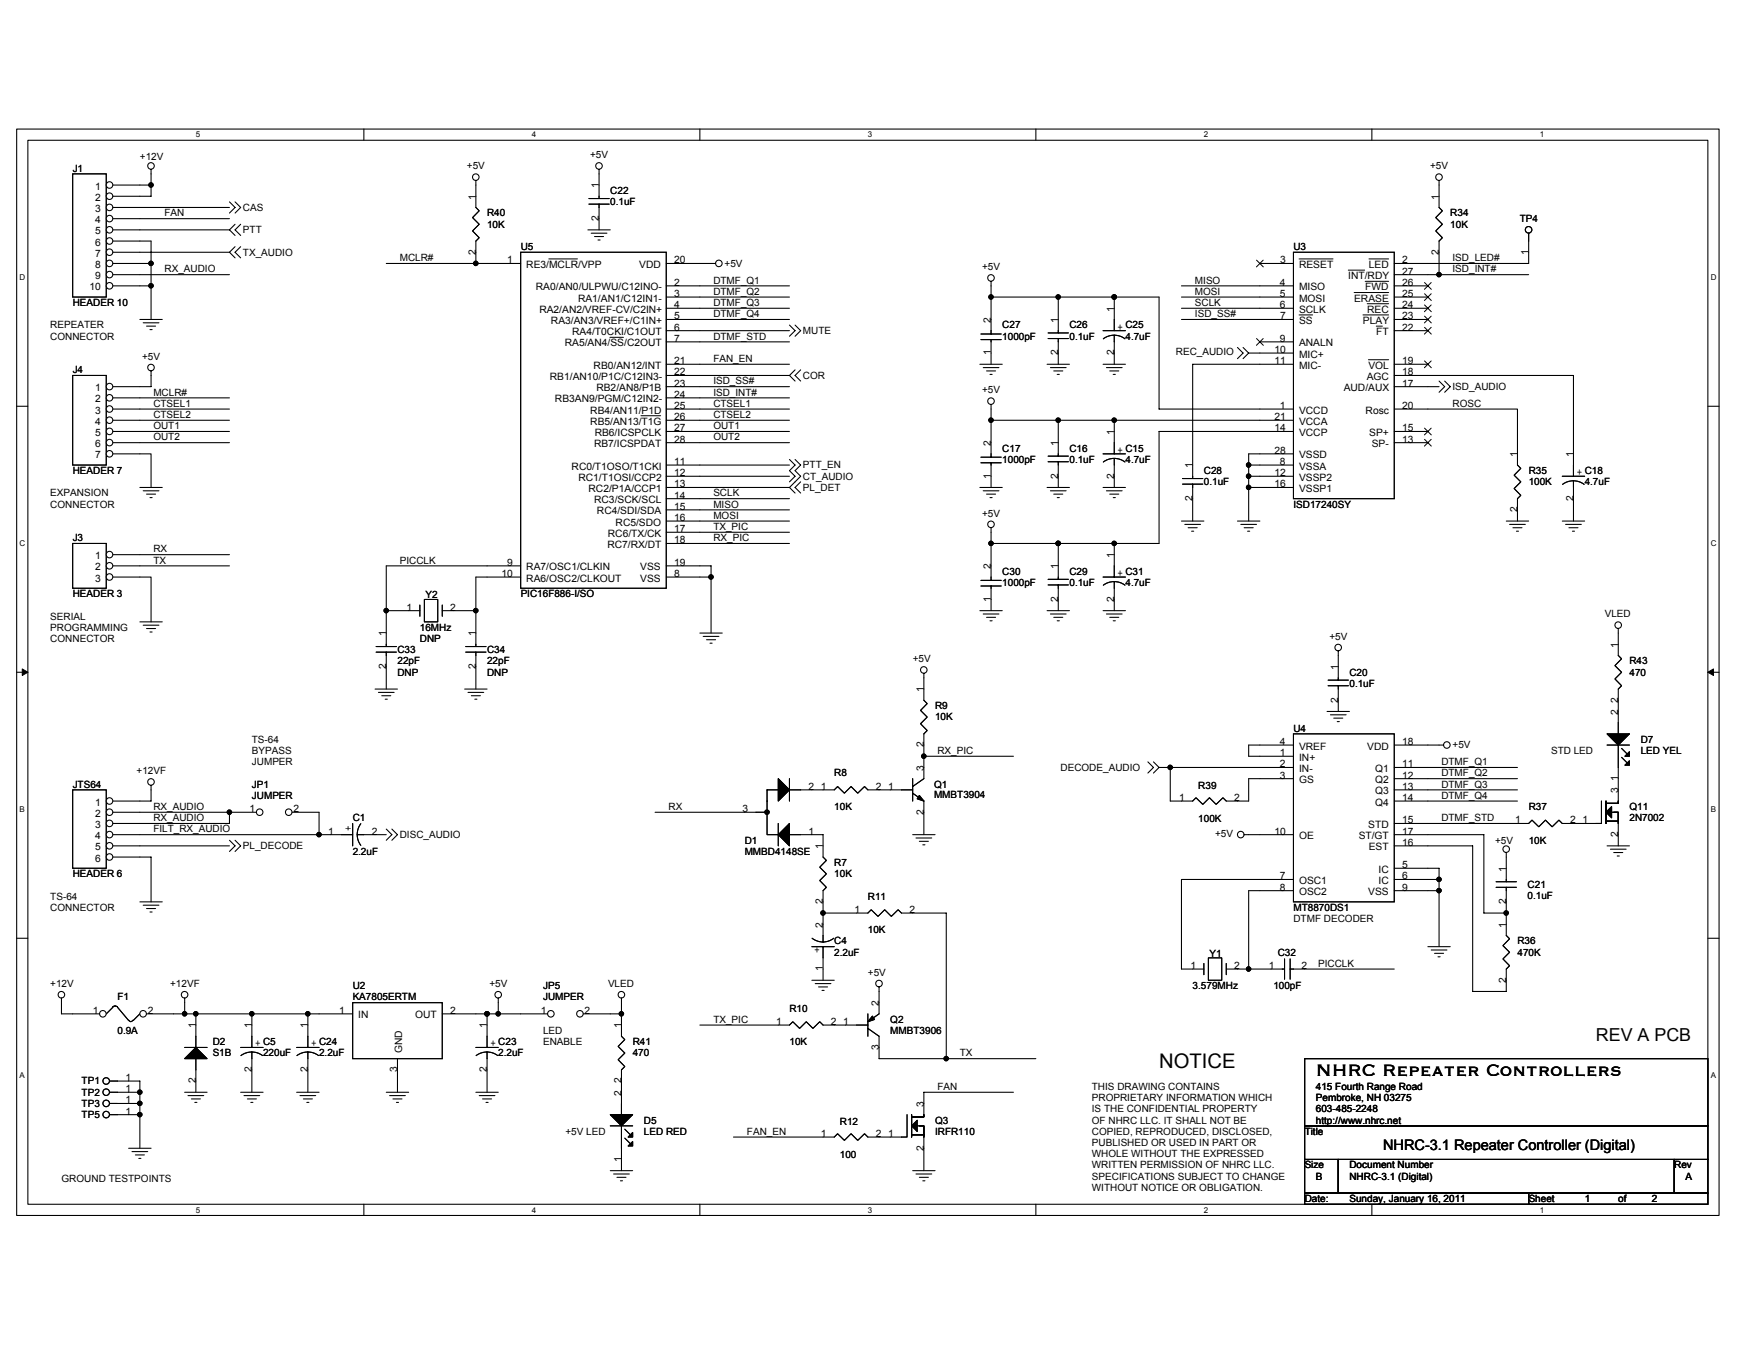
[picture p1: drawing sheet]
<svg xmlns="http://www.w3.org/2000/svg" width="279mm" height="216mm" viewBox="0 0 279 216" stroke-linecap="round" stroke-linejoin="round" font-family="sans-serif">
<defs><g id="words">
<text font-size="3.4" x="208.9" y="170.8">NHRC Repeater Controllers</text>
<text font-size="3.2" x="184" y="169.5">NOTICE</text>
<text font-size="2.8" x="253.3" y="165.3">REV A PCB</text>
<text font-size="2.3" x="219.6" y="182.6">NHRC-3.1 Repeater Controller (Digital)</text>
<g font-size="1.6">
<text x="11.5" y="27.2">J1</text>
<text x="22.2" y="25.5">+12V</text>
<text x="74.1" y="26.9">+5V</text>
<text x="93.7" y="25.1">+5V</text>
<text x="95.1" y="29.9" transform="rotate(-90 95.1 29.9)">1</text>
<text x="227" y="26.9">+5V</text>
<text x="15.1" y="30.1">1</text>
<text x="15.1" y="31.9">2</text>
<text x="15.1" y="33.7">3</text>
<text x="15.1" y="35.4">4</text>
<text x="26.1" y="34.4">FAN</text>
<text x="38.6" y="33.5">CAS</text>
<text x="75.5" y="31.7" transform="rotate(-90 75.5 31.7)">1</text>
<text x="77.3" y="34.4">R40</text>
<text x="95.1" y="35.1" transform="rotate(-90 95.1 35.1)">2</text>
<text x="96.9" y="30.8">C22</text>
<text x="96.9" y="32.6">0.1uF</text>
<text x="228.4" y="31.7" transform="rotate(-90 228.4 31.7)">1</text>
<text x="230.2" y="34.4">R34</text>
<text x="241.3" y="35.2">TP4</text>
<text x="15.1" y="37.2">5</text>
<text x="15.1" y="39">6</text>
<text x="15.1" y="40.8">7</text>
<text x="38.6" y="40.6">TX_AUDIO</text>
<text x="38.6" y="37">PTT</text>
<text x="63.5" y="41.5">MCLR#</text>
<text x="75.5" y="40.4" transform="rotate(-90 75.5 40.4)">2</text>
<text x="77.3" y="36.1">10K</text>
<text x="80.5" y="41.8">1</text>
<text x="82.7" y="39.7">U5</text>
<text x="107" y="41.8">20</text>
<text x="203.2" y="41.8">3</text>
<text x="205.3" y="39.7">U3</text>
<text x="222.6" y="41.8">2</text>
<text x="228.4" y="40.4" transform="rotate(-90 228.4 40.4)">2</text>
<text x="230.2" y="36.1">10K</text>
<text x="230.6" y="41.5">ISD_LED#</text>
<text x="242.7" y="40.4" transform="rotate(-90 242.7 40.4)">1</text>
<text x="14.2" y="46.1">10</text>
<text x="15.1" y="42.5">8</text>
<text x="15.1" y="44.3">9</text>
<text x="26.1" y="43.2">RX_AUDIO</text>
<text x="83.5" y="42.5">RE3/MCLR/VPP</text>
<text x="85.1" y="46.1">RA0/AN0/ULPWU/C12INO-</text>
<text x="91.8" y="47.9">RA1/AN1/C12IN1-</text>
<text x="101.5" y="42.5">VDD</text>
<text x="107" y="47.1">3</text>
<text x="107" y="45.4">2</text>
<text x="113.2" y="45">DTMF_Q1</text>
<text x="113.2" y="46.8">DTMF_Q2</text>
<text x="115" y="42.4">+5V</text>
<text x="155.9" y="42.9">+5V</text>
<text x="189.7" y="45">MISO</text>
<text x="189.7" y="46.8">MOSI</text>
<text x="203.2" y="45.4">4</text>
<text x="203.2" y="47.1">5</text>
<text x="206.2" y="42.5">RESET</text>
<text x="206.2" y="46.1">MISO</text>
<text x="206.2" y="47.9">MOSI</text>
<text x="214" y="44.3">INT/RDY</text>
<text x="215" y="47.9">ERASE</text>
<text x="216.7" y="46.1">FWD</text>
<text x="217.3" y="42.5">LED</text>
<text x="222.6" y="47.1">25</text>
<text x="222.6" y="45.4">26</text>
<text x="222.6" y="43.6">27</text>
<text x="230.6" y="43.2">ISD_INT#</text>
<text x="8" y="52.1">REPEATER</text>
<text x="8" y="53.9">CONNECTOR</text>
<text x="11.5" y="48.6">HEADER 10</text>
<text x="85.6" y="49.7">RA2/AN2/VREF-CV/C2IN+</text>
<text x="87.5" y="51.4">RA3/AN3/VREF+/C1IN+</text>
<text x="90.8" y="53.2">RA4/T0CKI/C1OUT</text>
<text x="107" y="48.9">4</text>
<text x="107" y="50.7">5</text>
<text x="107" y="52.5">6</text>
<text x="113.2" y="48.6">DTMF_Q3</text>
<text x="113.2" y="50.4">DTMF_Q4</text>
<text x="113.2" y="53.9">DTMF_STD</text>
<text x="127.5" y="53">MUTE</text>
<text x="157.3" y="51.2" transform="rotate(-90 157.3 51.2)">2</text>
<text x="159.1" y="52.1">C27</text>
<text x="159.1" y="53.9">1000pF</text>
<text x="168" y="51.2" transform="rotate(-90 168 51.2)">1</text>
<text x="169.8" y="52.1">C26</text>
<text x="169.8" y="53.9">0.1uF</text>
<text x="176.9" y="49.5" transform="rotate(-90 176.9 49.5)">1</text>
<text x="177.4" y="52.3">+ C25</text>
<text x="178.7" y="53.9">4.7uF</text>
<text x="189.7" y="48.6">SCLK</text>
<text x="189.7" y="50.4">ISD_SS#</text>
<text x="203.2" y="48.9">6</text>
<text x="203.2" y="50.7">7</text>
<text x="206.2" y="49.7">SCLK</text>
<text x="206.2" y="51.4">SS</text>
<text x="216.4" y="51.4">PLAY</text>
<text x="217" y="49.7">REC</text>
<text x="218.5" y="53.2">FT</text>
<text x="222.6" y="52.5">22</text>
<text x="222.6" y="50.7">23</text>
<text x="222.6" y="48.9">24</text>
<text x="11.5" y="59.2">J4</text>
<text x="22.6" y="57.1">+5V</text>
<text x="89.7" y="55">RA5/AN4/SS/C2OUT</text>
<text x="94.2" y="58.5">RB0/AN12/INT</text>
<text x="107" y="54.3">7</text>
<text x="107" y="57.8">21</text>
<text x="107" y="59.6">22</text>
<text x="113.2" y="57.5">FAN_EN</text>
<text x="157.3" y="56.4" transform="rotate(-90 157.3 56.4)">1</text>
<text x="168" y="56.4" transform="rotate(-90 168 56.4)">2</text>
<text x="176.9" y="56.4" transform="rotate(-90 176.9 56.4)">2</text>
<text x="186.7" y="56.4">REC_AUDIO</text>
<text x="202.3" y="56">10</text>
<text x="202.3" y="57.8">11</text>
<text x="203.2" y="54.3">9</text>
<text x="206.2" y="55">ANALN</text>
<text x="206.2" y="56.8">MIC+</text>
<text x="206.2" y="58.5">MIC-</text>
<text x="217.2" y="58.5">VOL</text>
<text x="222.6" y="59.6">18</text>
<text x="222.6" y="57.8">19</text>
<text x="15.1" y="62.1">1</text>
<text x="15.1" y="63.9">2</text>
<text x="15.1" y="65.7">3</text>
<text x="24.3" y="62.8">MCLR#</text>
<text x="24.3" y="64.6">CTSEL1</text>
<text x="87.3" y="60.3">RB1/AN10/P1C/C12IN3-</text>
<text x="88.1" y="63.9">RB3AN9/PGM/C12IN2-</text>
<text x="93.7" y="65.7">RB4/AN11/P1D</text>
<text x="94.7" y="62.1">RB2/AN8/P1B</text>
<text x="107" y="63.1">24</text>
<text x="107" y="64.9">25</text>
<text x="107" y="61.4">23</text>
<text x="113.2" y="64.6">CTSEL1</text>
<text x="113.2" y="61">ISD_SS#</text>
<text x="113.2" y="62.8">ISD_INT#</text>
<text x="127.5" y="60.1">COR</text>
<text x="155.9" y="62.4">+5V</text>
<text x="203.2" y="64.9">1</text>
<text x="206.2" y="65.7">VCCD</text>
<text x="213.3" y="62.1">AUD/AUX</text>
<text x="216.8" y="65.7">Rosc</text>
<text x="217" y="60.3">AGC</text>
<text x="222.6" y="61.4">17</text>
<text x="222.6" y="64.9">20</text>
<text x="230.6" y="64.6">ROSC</text>
<text x="230.6" y="61.9">ISD_AUDIO</text>
<text x="15.1" y="67.4">4</text>
<text x="15.1" y="69.2">5</text>
<text x="15.1" y="71">6</text>
<text x="24.3" y="69.9">OUT2</text>
<text x="24.3" y="66.4">CTSEL2</text>
<text x="24.3" y="68.1">OUT1</text>
<text x="93.7" y="67.4">RB5/AN13/T1G</text>
<text x="94.3" y="71">RB7/ICSPDAT</text>
<text x="94.4" y="69.2">RB6/ICSPCLK</text>
<text x="107" y="68.5">27</text>
<text x="107" y="66.7">26</text>
<text x="107" y="70.3">28</text>
<text x="113.2" y="66.4">CTSEL2</text>
<text x="113.2" y="68.1">OUT1</text>
<text x="113.2" y="69.9">OUT2</text>
<text x="157.3" y="70.8" transform="rotate(-90 157.3 70.8)">2</text>
<text x="159.1" y="71.7">C17</text>
<text x="168" y="70.8" transform="rotate(-90 168 70.8)">1</text>
<text x="169.8" y="71.7">C16</text>
<text x="176.9" y="69" transform="rotate(-90 176.9 69)">1</text>
<text x="177.4" y="71.9">+ C15</text>
<text x="202.3" y="68.5">14</text>
<text x="202.3" y="66.7">21</text>
<text x="206.2" y="69.2">VCCP</text>
<text x="206.2" y="67.4">VCCA</text>
<text x="217.4" y="69.2">SP+</text>
<text x="217.8" y="71">SP-</text>
<text x="222.6" y="68.5">15</text>
<text x="222.6" y="70.3">13</text>
<text x="11.5" y="75.2">HEADER 7</text>
<text x="15.1" y="72.8">7</text>
<text x="90.7" y="74.5">RC0/T1OSO/T1CKI</text>
<text x="91.8" y="76.3">RC1/T1OSI/CCP2</text>
<text x="107" y="73.8">11</text>
<text x="107" y="75.6">12</text>
<text x="107" y="77.4">13</text>
<text x="127.5" y="76.1">CT_AUDIO</text>
<text x="127.5" y="74.4">PTT_EN</text>
<text x="127.5" y="77.9">PL_DET</text>
<text x="157.3" y="76" transform="rotate(-90 157.3 76)">1</text>
<text x="159.1" y="73.5">1000pF</text>
<text x="168" y="76" transform="rotate(-90 168 76)">2</text>
<text x="169.8" y="73.5">0.1uF</text>
<text x="176.9" y="76" transform="rotate(-90 176.9 76)">2</text>
<text x="178.7" y="73.5">4.7uF</text>
<text x="189.3" y="74.4" transform="rotate(-90 189.3 74.4)">1</text>
<text x="191.1" y="75.2">C28</text>
<text x="191.1" y="77">0.1uF</text>
<text x="202.3" y="75.6">12</text>
<text x="202.3" y="77.4">16</text>
<text x="202.3" y="72">28</text>
<text x="203.2" y="73.8">8</text>
<text x="206.2" y="74.5">VSSA</text>
<text x="206.2" y="76.3">VSSP2</text>
<text x="206.2" y="72.8">VSSD</text>
<text x="240.9" y="72.6" transform="rotate(-90 240.9 72.6)">1</text>
<text x="242.7" y="75.2">R35</text>
<text x="242.7" y="77">100K</text>
<text x="249.8" y="72.6" transform="rotate(-90 249.8 72.6)">1</text>
<text x="250.3" y="75.4">+ C18</text>
<text x="251.6" y="77">4.7uF</text>
<text x="8" y="78.8">EXPANSION</text>
<text x="8" y="80.6">CONNECTOR</text>
<text x="93.4" y="78.1">RC2/P1A/CCP1</text>
<text x="94.3" y="79.9">RC3/SCK/SCL</text>
<text x="94.8" y="81.7">RC4/SDI/SDA</text>
<text x="97.7" y="83.4">RC5/SDO</text>
<text x="107" y="80.9">15</text>
<text x="107" y="82.7">16</text>
<text x="107" y="79.1">14</text>
<text x="113.2" y="80.6">MISO</text>
<text x="113.2" y="82.4">MOSI</text>
<text x="113.2" y="78.8">SCLK</text>
<text x="155.9" y="82">+5V</text>
<text x="189.3" y="79.5" transform="rotate(-90 189.3 79.5)">2</text>
<text x="205.3" y="80.6">ISD17240SY</text>
<text x="206.2" y="78.1">VSSP1</text>
<text x="240.9" y="81.3" transform="rotate(-90 240.9 81.3)">2</text>
<text x="249.8" y="79.5" transform="rotate(-90 249.8 79.5)">2</text>
<text x="11.5" y="85.9">J3</text>
<text x="15.1" y="88.8">1</text>
<text x="24.3" y="87.7">RX</text>
<text x="24.3" y="89.5">TX</text>
<text x="63.5" y="89.5">PICCLK</text>
<text x="80.5" y="89.8">9</text>
<text x="96.4" y="87">RC7/RX/DT</text>
<text x="96.5" y="85.2">RC6/TX/CK</text>
<text x="107" y="86.3">18</text>
<text x="107" y="89.8">19</text>
<text x="107" y="84.5">17</text>
<text x="113.2" y="84.1">TX_PIC</text>
<text x="113.2" y="85.9">RX_PIC</text>
<text x="176.9" y="88.6" transform="rotate(-90 176.9 88.6)">1</text>
<text x="11.5" y="94.8">HEADER 3</text>
<text x="15.1" y="90.6">2</text>
<text x="15.1" y="92.3">3</text>
<text x="67.5" y="95">Y2</text>
<text x="79.6" y="91.6">10</text>
<text x="82.7" y="94.8">PIC16F886-I/SO</text>
<text x="83.5" y="90.6">RA7/OSC1/CLKIN</text>
<text x="83.5" y="92.3">RA6/OSC2/CLKOUT</text>
<text x="101.6" y="90.6">VSS</text>
<text x="101.6" y="92.3">VSS</text>
<text x="107" y="91.6">8</text>
<text x="157.3" y="95.5" transform="rotate(-90 157.3 95.5)">1</text>
<text x="157.3" y="90.4" transform="rotate(-90 157.3 90.4)">2</text>
<text x="159.1" y="91.2">C30</text>
<text x="159.1" y="93">1000pF</text>
<text x="168" y="95.5" transform="rotate(-90 168 95.5)">2</text>
<text x="168" y="90.4" transform="rotate(-90 168 90.4)">1</text>
<text x="169.8" y="91.2">C29</text>
<text x="169.8" y="93">0.1uF</text>
<text x="176.9" y="95.5" transform="rotate(-90 176.9 95.5)">2</text>
<text x="177.4" y="91.4">+ C31</text>
<text x="178.7" y="93">4.7uF</text>
<text x="8" y="98.4">SERIAL</text>
<text x="8" y="100.2">PROGRAMMING</text>
<text x="8" y="102">CONNECTOR</text>
<text x="61.3" y="101" transform="rotate(-90 61.3 101)">1</text>
<text x="64.5" y="96.9">1</text>
<text x="66.7" y="100.1">16MHz</text>
<text x="66.7" y="101.9">DNP</text>
<text x="71.5" y="96.9">2</text>
<text x="75.5" y="101" transform="rotate(-90 75.5 101)">1</text>
<text x="211" y="101.6">+5V</text>
<text x="254.8" y="98">VLED</text>
<text x="61.3" y="106.2" transform="rotate(-90 61.3 106.2)">2</text>
<text x="63.1" y="103.7">C33</text>
<text x="63.1" y="105.5">22pF</text>
<text x="63.1" y="107.3">DNP</text>
<text x="75.5" y="106.2" transform="rotate(-90 75.5 106.2)">2</text>
<text x="77.3" y="103.7">C34</text>
<text x="77.3" y="105.5">22pF</text>
<text x="77.3" y="107.3">DNP</text>
<text x="144.9" y="105.1">+5V</text>
<text x="212.4" y="106.4" transform="rotate(-90 212.4 106.4)">1</text>
<text x="214.2" y="107.3">C20</text>
<text x="256.9" y="102.8" transform="rotate(-90 256.9 102.8)">1</text>
<text x="258.7" y="105.5">R43</text>
<text x="258.7" y="107.3">470</text>
<text x="146.6" y="109.9" transform="rotate(-90 146.6 109.9)">1</text>
<text x="148.4" y="112.6">R9</text>
<text x="212.4" y="111.5" transform="rotate(-90 212.4 111.5)">2</text>
<text x="214.2" y="109">0.1uF</text>
<text x="256.9" y="113.5" transform="rotate(-90 256.9 113.5)">2</text>
<text x="256.9" y="111.5" transform="rotate(-90 256.9 111.5)">2</text>
<text x="40" y="117.9">TS-64</text>
<text x="40" y="119.7">BYPASS</text>
<text x="146.6" y="118.7" transform="rotate(-90 146.6 118.7)">2</text>
<text x="148.4" y="114.4">10K</text>
<text x="148.8" y="119.7">RX_PIC</text>
<text x="203.2" y="118.3">4</text>
<text x="205.3" y="116.1">U4</text>
<text x="206.2" y="119">VREF</text>
<text x="217" y="119">VDD</text>
<text x="222.6" y="118.3">18</text>
<text x="230.6" y="118.8">+5V</text>
<text x="246.2" y="119.7">STD LED</text>
<text x="260.5" y="117.9">D7</text>
<text x="260.5" y="119.7">LED YEL</text>
<text x="11.5" y="125">JTS64</text>
<text x="21.7" y="122.9">+12VF</text>
<text x="40" y="121.5">JUMPER</text>
<text x="40" y="125">JP1</text>
<text x="128.4" y="125.4">2</text>
<text x="130.3" y="125.4">1</text>
<text x="132.4" y="123.3">R8</text>
<text x="139" y="125.4">2</text>
<text x="141" y="125.4">1</text>
<text x="146.6" y="122.4" transform="rotate(-90 146.6 122.4)">3</text>
<text x="148.3" y="125">Q1</text>
<text x="168.4" y="122.4">DECODE_AUDIO</text>
<text x="190.2" y="125.2">R39</text>
<text x="203.2" y="120">1</text>
<text x="203.2" y="121.8">2</text>
<text x="203.2" y="123.6">3</text>
<text x="206.2" y="120.8">IN+</text>
<text x="206.2" y="122.6">IN-</text>
<text x="206.2" y="124.3">GS</text>
<text x="218.3" y="122.6">Q1</text>
<text x="218.3" y="124.3">Q2</text>
<text x="222.6" y="121.8">11</text>
<text x="222.6" y="123.6">12</text>
<text x="222.6" y="125.4">13</text>
<text x="228.8" y="121.5">DTMF_Q1</text>
<text x="228.8" y="123.3">DTMF_Q2</text>
<text x="228.8" y="125">DTMF_Q3</text>
<text x="256.9" y="125.9" transform="rotate(-90 256.9 125.9)">3</text>
<text x="256.9" y="124" transform="rotate(-90 256.9 124)">1</text>
<text x="15.1" y="127.9">1</text>
<text x="15.1" y="129.7">2</text>
<text x="15.1" y="131.4">3</text>
<text x="24.3" y="130.4">RX_AUDIO</text>
<text x="24.3" y="128.6">RX_AUDIO</text>
<text x="39.6" y="128.9">1</text>
<text x="40" y="126.8">JUMPER</text>
<text x="46.6" y="128.9">2</text>
<text x="55.7" y="132" transform="rotate(-90 55.7 132)">+</text>
<text x="56" y="130.4">C1</text>
<text x="106.1" y="128.6">RX</text>
<text x="117.9" y="128.9">3</text>
<text x="132.4" y="128.6">10K</text>
<text x="146.6" y="129.3" transform="rotate(-90 146.6 129.3)">2</text>
<text x="148.3" y="126.6">MMBT3904</text>
<text x="187.2" y="127.1">1</text>
<text x="190.2" y="130.5">100K</text>
<text x="195.9" y="127.1">2</text>
<text x="217.2" y="131.4">STD</text>
<text x="218.3" y="126.1">Q3</text>
<text x="218.3" y="127.9">Q4</text>
<text x="222.6" y="130.7">15</text>
<text x="222.6" y="127.1">14</text>
<text x="228.8" y="126.8">DTMF_Q4</text>
<text x="228.8" y="130.4">DTMF_STD</text>
<text x="240.5" y="130.7">1</text>
<text x="242.7" y="128.6">R37</text>
<text x="249.3" y="130.7">2</text>
<text x="251.2" y="130.7">1</text>
<text x="258.7" y="128.6">Q11</text>
<text x="258.7" y="130.4">2N7002</text>
<text x="15.1" y="133.2">4</text>
<text x="15.1" y="135">5</text>
<text x="15.1" y="136.8">6</text>
<text x="24.3" y="132.1">FILT_RX_AUDIO</text>
<text x="38.6" y="134.8">PL_DECODE</text>
<text x="52.1" y="132.5">1</text>
<text x="56" y="135.7">2.2uF</text>
<text x="59" y="132.5">2</text>
<text x="63.5" y="133">DISC_AUDIO</text>
<text x="118.2" y="133.9">D1</text>
<text x="118.2" y="135.7">MMBD4148SE</text>
<text x="128.4" y="132.5">1</text>
<text x="130.6" y="134.8" transform="rotate(-90 130.6 134.8)">1</text>
<text x="132.4" y="137.5">R7</text>
<text x="192.9" y="132.9">+5V</text>
<text x="202.3" y="132.5">10</text>
<text x="206.2" y="133.2">OE</text>
<text x="215.7" y="133.2">ST/GT</text>
<text x="217.3" y="135">EST</text>
<text x="222.6" y="137.8">5</text>
<text x="222.6" y="132.5">17</text>
<text x="222.6" y="134.3">16</text>
<text x="237.3" y="133.9">+5V</text>
<text x="242.7" y="133.9">10K</text>
<text x="256.9" y="132.9" transform="rotate(-90 256.9 132.9)">2</text>
<text x="8" y="142.8">TS-64</text>
<text x="11.5" y="139.3">HEADER 6</text>
<text x="130.6" y="143.6" transform="rotate(-90 130.6 143.6)">2</text>
<text x="132.4" y="139.3">10K</text>
<text x="137.8" y="142.8">R11</text>
<text x="203.2" y="141.4">8</text>
<text x="203.2" y="139.6">7</text>
<text x="206.2" y="142.1">OSC2</text>
<text x="206.2" y="140.3">OSC1</text>
<text x="217.2" y="142.1">VSS</text>
<text x="218.8" y="138.6">IC</text>
<text x="218.8" y="140.3">IC</text>
<text x="222.6" y="141.4">9</text>
<text x="222.6" y="139.6">6</text>
<text x="239.1" y="143.6" transform="rotate(-90 239.1 143.6)">2</text>
<text x="239.1" y="138.4" transform="rotate(-90 239.1 138.4)">1</text>
<text x="242.5" y="141">C21</text>
<text x="242.5" y="142.6">0.1uF</text>
<text x="8" y="144.6">CONNECTOR</text>
<text x="130.6" y="147.3" transform="rotate(-90 130.6 147.3)">2</text>
<text x="132.4" y="149.9">C4</text>
<text x="135.6" y="144.9">1</text>
<text x="137.8" y="148.1">10K</text>
<text x="144.4" y="144.9">2</text>
<text x="205.3" y="146.4">DTMF DECODER</text>
<text x="205.3" y="144.6">MT8870DS1</text>
<text x="239.1" y="147.3" transform="rotate(-90 239.1 147.3)">1</text>
<text x="240.9" y="149.9">R36</text>
<text x="130.1" y="150.4" transform="rotate(180 130.1 150.4)">+</text>
<text x="130.6" y="154.2" transform="rotate(-90 130.6 154.2)">1</text>
<text x="132.4" y="151.7">2.2uF</text>
<text x="137.8" y="154.9">+5V</text>
<text x="189" y="153.8">1</text>
<text x="192" y="151.9">Y1</text>
<text x="195.9" y="153.8">2</text>
<text x="201.4" y="153.8">1</text>
<text x="202.8" y="151.7">C32</text>
<text x="206.6" y="153.8">2</text>
<text x="209.3" y="153.5">PICCLK</text>
<text x="239.1" y="156" transform="rotate(-90 239.1 156)">2</text>
<text x="240.9" y="151.7">470K</text>
<text x="8" y="156.7">+12V</text>
<text x="14.7" y="160.9">1</text>
<text x="18.6" y="158.8">F1</text>
<text x="23.5" y="160.9">2</text>
<text x="27" y="156.7">+12VF</text>
<text x="53.8" y="160.9">1</text>
<text x="56" y="157">U2</text>
<text x="56" y="158.8">KA7805ERTM</text>
<text x="56.9" y="161.7">IN</text>
<text x="65.9" y="161.7">OUT</text>
<text x="71.5" y="160.9">2</text>
<text x="77.7" y="156.7">+5V</text>
<text x="85.9" y="160.9">1</text>
<text x="86.2" y="157">JP5</text>
<text x="86.2" y="158.8">JUMPER</text>
<text x="92.8" y="160.9">2</text>
<text x="96.5" y="156.7">VLED</text>
<text x="125.3" y="160.6">R10</text>
<text x="139.5" y="159.7" transform="rotate(-90 139.5 159.7)">2</text>
<text x="189.3" y="157">3.579MHz</text>
<text x="202.1" y="157">100pF</text>
<text x="18.6" y="164.1">0.9A</text>
<text x="31.1" y="163.3" transform="rotate(-90 31.1 163.3)">1</text>
<text x="33.8" y="165.9">D2</text>
<text x="33.8" y="167.7">S1B</text>
<text x="40" y="163.3" transform="rotate(-90 40 163.3)">1</text>
<text x="40.5" y="166.1">+ C5</text>
<text x="41.8" y="167.7">220uF</text>
<text x="48.9" y="163.3" transform="rotate(-90 48.9 163.3)">1</text>
<text x="49.4" y="166.1">+ C24</text>
<text x="50.7" y="167.7">2.2uF</text>
<text x="63.8" y="167.2" transform="rotate(-90 63.8 167.2)">GND</text>
<text x="77.3" y="163.3" transform="rotate(-90 77.3 163.3)">1</text>
<text x="77.9" y="166.1">+ C23</text>
<text x="79.1" y="167.7">2.2uF</text>
<text x="86.2" y="164.1">LED</text>
<text x="86.2" y="165.9">ENABLE</text>
<text x="98.6" y="163.3" transform="rotate(-90 98.6 163.3)">1</text>
<text x="100.4" y="165.9">R41</text>
<text x="100.4" y="167.7">470</text>
<text x="113.2" y="162.4">TX_PIC</text>
<text x="123.2" y="162.7">1</text>
<text x="125.3" y="165.9">10K</text>
<text x="131.9" y="162.7">2</text>
<text x="133.9" y="162.7">1</text>
<text x="139.5" y="166.7" transform="rotate(-90 139.5 166.7)">3</text>
<text x="141.3" y="162.4">Q2</text>
<text x="141.3" y="164.1">MMBT3906</text>
<text x="152.4" y="167.7">TX</text>
<text x="13" y="172.1">TP1</text>
<text x="13" y="173.9">TP2</text>
<text x="19.9" y="171.6">1</text>
<text x="19.9" y="173.4">1</text>
<text x="31.1" y="172" transform="rotate(-90 31.1 172)">2</text>
<text x="40" y="170.2" transform="rotate(-90 40 170.2)">2</text>
<text x="48.9" y="170.2" transform="rotate(-90 48.9 170.2)">2</text>
<text x="63.1" y="170.2" transform="rotate(-90 63.1 170.2)">3</text>
<text x="77.3" y="170.2" transform="rotate(-90 77.3 170.2)">2</text>
<text x="98.6" y="173.9" transform="rotate(-90 98.6 173.9)">2</text>
<text x="98.6" y="172" transform="rotate(-90 98.6 172)">2</text>
<text x="148.8" y="173">FAN</text>
<text x="173.3" y="173">THIS DRAWING CONTAINS</text>
<text x="208.9" y="173">415 Fourth Range Road</text>
<text x="13" y="177.5">TP5</text>
<text x="13" y="175.7">TP3</text>
<text x="19.9" y="176.9">1</text>
<text x="19.9" y="175.2">1</text>
<text x="102.2" y="178.4">D5</text>
<text x="133.3" y="178.5">R12</text>
<text x="146.6" y="175.7" transform="rotate(-90 146.6 175.7)">3</text>
<text x="148.4" y="178.4">Q3</text>
<text x="173.3" y="174.8">PROPRIETARY INFORMATION WHICH</text>
<text x="173.3" y="176.6">IS THE CONFIDENTIAL PROPERTY</text>
<text x="173.3" y="178.4">OF NHRC LLC. IT SHALL NOT BE</text>
<text x="208.9" y="174.8">Pembroke, NH 03275</text>
<text x="208.9" y="176.6">603-485-2248</text>
<text x="208.9" y="178.4">http://www.nhrc.net</text>
<text x="89.8" y="180.1">+5V LED</text>
<text x="98.6" y="184.4" transform="rotate(-90 98.6 184.4)">1</text>
<text x="102.2" y="180.1">LED RED</text>
<text x="118.6" y="180.1">FAN_EN</text>
<text x="130.3" y="180.5">1</text>
<text x="133.3" y="183.9">100</text>
<text x="139" y="180.5">2</text>
<text x="141" y="180.5">1</text>
<text x="146.6" y="182.7" transform="rotate(-90 146.6 182.7)">2</text>
<text x="148.4" y="180.1">IRFR110</text>
<text x="173.3" y="180.1">COPIED, REPRODUCED, DISCLOSED,</text>
<text x="173.3" y="181.9">PUBLISHED OR USED IN PART OR</text>
<text x="173.3" y="183.7">WHOLE WITHOUT THE EXPRESSED</text>
<text x="173.3" y="185.5">WRITTEN PERMISSION OF NHRC LLC.</text>
<text x="207.1" y="180.1">Title</text>
<text x="207.1" y="185.5">Size</text>
<text x="214.2" y="185.5">Document Number</text>
<text x="265.8" y="185.5">Rev</text>
<text x="9.8" y="187.6">GROUND TESTPOINTS</text>
<text x="173.3" y="187.3">SPECIFICATIONS SUBJECT TO CHANGE</text>
<text x="173.3" y="189">WITHOUT NOTICE OR OBLIGATION.</text>
<text x="207.1" y="190.8">Date:</text>
<text x="208.9" y="187.3">B</text>
<text x="214.2" y="187.3">NHRC-3.1 (Digital)</text>
<text x="214.2" y="190.8">Sunday, January 16, 2011</text>
<text x="242.7" y="190.8">Sheet</text>
<text x="251.6" y="190.8">1</text>
<text x="256.9" y="190.8">of</text>
<text x="262.2" y="190.8">2</text>
<text x="267.6" y="187.3">A</text>
</g>
<g font-size="1.3">
<text x="31.1" y="21.8">5</text>
<text x="84.4" y="21.8">4</text>
<text x="137.8" y="21.8">3</text>
<text x="191.1" y="21.8">2</text>
<text x="244.5" y="21.8">1</text>
<text x="3.1" y="44.5">D</text>
<text x="271.6" y="44.5">D</text>
<text x="3.1" y="86.7">C</text>
<text x="271.6" y="86.7">C</text>
<text x="3.1" y="129">B</text>
<text x="271.6" y="129">B</text>
<text x="3.1" y="171.2">A</text>
<text x="271.6" y="171.2">A</text>
<text x="31.1" y="192.5">5</text>
<text x="84.4" y="192.5">4</text>
<text x="137.8" y="192.5">3</text>
<text x="191.1" y="192.5">2</text>
<text x="244.5" y="192.5">1</text>
</g>
</g></defs>
<path d="M2.6 20.5h270.3v172.5h-270.3zM4.4 22.3h266.7v168.9h-266.7z" fill="none" stroke="#000" stroke-width=".17"/>
<g fill="#fff">
<path d="M31.1 20.7h.7v1.4h-.7z"/>
<path d="M31.1 191.4h.7v1.4h-.7z"/>
</g>
<path d="M57.8 20.5v1.8M57.8 191.2v1.8" fill="none" stroke="#000" stroke-width=".17"/>
<g fill="#fff">
<path d="M84.4 20.7h.7v1.4h-.7z"/>
<path d="M84.4 191.4h.7v1.4h-.7z"/>
</g>
<path d="M111.1 20.5v1.8M111.1 191.2v1.8" fill="none" stroke="#000" stroke-width=".17"/>
<g fill="#fff">
<path d="M137.8 20.7h.7v1.4h-.7z"/>
<path d="M137.8 191.4h.7v1.4h-.7z"/>
</g>
<path d="M164.4 20.5v1.8M164.4 191.2v1.8" fill="none" stroke="#000" stroke-width=".17"/>
<g fill="#fff">
<path d="M191.1 20.7h.7v1.4h-.7z"/>
<path d="M191.1 191.4h.7v1.4h-.7z"/>
</g>
<path d="M217.8 20.5v1.8M217.8 191.2v1.8" fill="none" stroke="#000" stroke-width=".17"/>
<g fill="#fff">
<path d="M244.5 20.7h.7v1.4h-.7z"/>
<path d="M244.5 191.4h.7v1.4h-.7z"/>
<path d="M3.1 43.4h.9v1.4h-.9z"/>
<path d="M271.6 43.4h.9v1.4h-.9z"/>
<path d="M3.1 85.6h.9v1.4h-.9z"/>
<path d="M271.6 85.6h.9v1.4h-.9z"/>
</g>
<path d="M2.6 64.5h1.8M271.1 64.5h1.8" fill="none" stroke="#000" stroke-width=".17"/>
<g fill="#fff">
<path d="M3.1 127.8h.8v1.4h-.8z"/>
<path d="M271.6 127.8h.8v1.4h-.8z"/>
</g>
<path d="M2.6 106.7h1.8M271.1 106.7h1.8" fill="none" stroke="#000" stroke-width=".17"/>
<path d="M3.5 106.2l.9 .5-.9 .5zM271.1 106.7l.9-.5v1z" fill="#000" stroke="#000" stroke-width=".16"/>
<g fill="#fff">
<path d="M3.1 170.1h.8v1.4h-.8z"/>
<path d="M271.5 170.1h.9v1.4h-.9z"/>
</g>
<g fill="none" stroke="#000" stroke-width=".17">
<path d="M22.2 38.3h1.8v12.4M22.2 32.9h14.2M22.2 36.5h14.2M22.2 34.7h14.2M22.2 29.4h1.8M24 26.9v4.3h-1.8M36.4 36.5l.9 .9M36.4 32l.9 .9-.9 .9M37.3 39.2l-.9 .8M37.3 35.6l-.9 .9M37.3 32l.9 .9-.9 .9M38.2 39.2l-.9 .8 .9 .9"/>
<path d="M38.2 35.6l-.9 .9 .9 .9M75.5 28.7v2.5M93.3 36.5h3.6M93.9 37h2.5M94.4 37.5h1.4M94.9 38.1h.4M95.1 26.9v2.5M95.1 34.7v1.8M228.5 28.7v4.2l.5 .6-1.1 1 1.1 1.1-1.1 1.1 1.1 1-.5 .6v5.3M22.2 45.4h1.8M22.2 50.7h3.6M22.2 41.8h1.8"/>
<path d="M22.2 43.6h14.2M22.2 40h14.2M22.7 51.2h2.5M23.3 51.8h1.4M23.8 52.3h.4M24 58.9v2.5h-1.8M36.4 40l.9 .9M61.3 41.8h16M75.5 40v1.8M111.1 45.4h14.2M111.1 47.2h14.2M111.1 48.9h14.2"/>
<path d="M111.1 59.6h14.2M111.1 50.7h14.2M111.1 41.8h2.5M111.1 52.5h14.2M111.1 54.3h14.2M111.1 57.8h14.2M125.3 51.6l.9 .9-.9 .9M125.3 59.6l.9 .9M126.2 51.6l.9 .9-.9 .9M126.2 58.7l-.9 .9M127.1 58.7l-.9 .9 .9 .9M155.6 57.8h3.5"/>
<path d="M156.1 58.4h2.5M156.6 58.9h1.5M157.2 59.4h.3M157.3 47.2h26.7v17.7h16M157.3 44.7v6M157.3 56v1.8M166.2 57.8h3.6M166.8 58.4h2.4M167.3 58.9h1.4M167.8 59.4h.4M168 47.2v3.5M168 56v1.8"/>
<path d="M175.1 57.8h3.6M175.6 58.4h2.5M176.2 58.9h1.4M176.7 59.4h.4M176.9 47.2v1.7M176.9 56v1.8M187.6 45.4h12.4M187.6 47.2h12.4M187.6 48.9h12.4M187.6 50.7h12.4M196.4 55.2l.9 .8-.9 .9M197.3 55.2l.9 .8"/>
<path d="M198.2 56l-.9 .9M198.2 56h1.8M200 57.8h-10.7v16M226.7 59.6h23.1v12.5M226.7 43.6h16M242.7 40v1.8h-16M22.2 72.1h1.8v5.3M22.2 66.7h14.2M22.2 64.9h14.2M22.2 68.5h14.2M22.2 77.4h3.6M22.2 63.2h14.2"/>
<path d="M22.2 70.3h14.2M22.7 77.9h2.5M23.3 78.4h1.4M23.8 79h.4M111.1 66.7h14.2M111.1 64.9h14.2M111.1 68.5h14.2M111.1 73.8h14.2M111.1 75.6h14.2M111.1 77.4h14.2M111.1 61.4h14.2M111.1 63.2h14.2"/>
<path d="M111.1 70.3h14.2M111.1 79.2h14.2M125.3 72.9l.9 .9-.9 .9 .9 .9-.9 .9M125.3 77.4l.9 .9M126.2 72.9l.9 .9-.9 .9 .9 .9-1.8 1.8M127.1 76.5l-.9 .9 .9 .9M155.6 77.4h3.5M156.1 77.9h2.5M156.6 78.4h1.5M157.2 79h.3M157.3 64.2v6.1M157.3 75.6v1.8"/>
<path d="M157.3 66.7h42.7M166.2 77.4h3.6M166.8 77.9h2.4M167.3 78.4h1.4M167.8 79h.4M168 66.7v3.6M168 75.6v1.8M175.1 77.4h3.6M175.6 77.9h2.5M176.2 78.4h1.4M176.7 79h.4M176.9 66.7v1.8"/>
<path d="M176.9 75.6v1.8M189.3 79.2v3.5M198.2 73.8h1.8M198.2 75.6h1.8M198.2 77.4h1.8M200 72.1h-1.8v10.6M200 68.5h-16v17.8h-26.7M226.7 64.9h14.2v7.2M226.7 61.4h1.8M228.5 60.5l.8 .9-.8 .9M229.3 60.5l.9 .9-.9 .9M249.8 79.2v3.5"/>
<path d="M22.2 91.6h1.8v7.1M22.2 89.8h14.2M22.2 88.1h14.2M22.2 98.7h3.6M22.7 99.3h2.5M23.3 99.8h1.4M61.3 96.9h5.4M66.7 96.1v1.7M67.4 95.2h2.1v3.5h-2.1zM70.2 96.9h5.3M70.2 96.1v1.7M77.3 89.8h-16v12.8"/>
<path d="M77.3 91.6h-1.8v8.9M111.1 86.3h14.2M111.1 91.6h1.8M111.1 89.8h1.8v10.7M111.1 80.9h14.2M111.1 82.7h14.2M111.1 84.5h14.2M155.6 96.9h3.5M156.1 97.5h2.5M156.6 98h1.5M157.2 98.6h.3M157.3 83.8v6"/>
<path d="M157.3 95.2v1.7M166.2 96.9h3.6M166.8 97.5h2.4M167.3 98h1.4M167.8 98.6h.4M168 86.3v3.5M168 95.2v1.7M175.1 91.6h3.6M175.1 96.9h3.6M175.2 92.9a2.86 2.86 0 0 1 3.4 0M175.6 97.5h2.5M176.2 98h1.4"/>
<path d="M176.7 98.6h.4M176.9 86.3v5.3M176.9 92.3v4.6M187.6 82.7h3.5M188.1 83.2h2.5M188.6 83.8h1.5M189.2 84.3h.3M196.4 82.7h3.6M197 83.2h2.5M197.5 83.8h1.4M198.1 84.3h.3M239.1 82.7h3.6"/>
<path d="M239.6 83.2h2.5M240.2 83.8h1.4M240.7 84.3h.4M240.9 80.9v1.8M248 82.7h3.6M248.5 83.2h2.5M249.1 83.8h1.4M249.6 84.3h.4M256.9 99.8v2.5M23.8 100.3h.4M59.5 109.4h3.6M59.7 103.5h3.2"/>
<path d="M59.7 102.6h3.2M60.1 109.9h2.5M60.6 110.4h1.4M61.2 111h.3M61.3 103.5v5.9M73.8 109.4h3.5M74.3 109.9h2.5M74.8 110.4h1.5M75.4 111h.3M75.5 105.8v3.6M111.1 100.5h3.6M111.6 101h2.5"/>
<path d="M112.2 101.6h1.4M112.7 102.1h.4M146.7 118.3v5.3l-1.8 1.3M146.7 106.9v2.5M200 118.3h-1.8v1.8h1.8M210.7 112.9h3.5M210.8 108.9h3.3M210.8 108h3.3M211.2 113.5h2.5M211.7 114h1.5M212.3 114.6h.3M212.4 103.3v4.7"/>
<path d="M212.4 108.9v4M226.7 118.3h2.5M256.9 111.2v1.7M22.2 136.1h1.8v7.1M22.2 132.5h28.5M22.2 128.9h14.2v1.8h-14.2M22.2 134.3h14.2M24 124.7v2.5h-1.8M36.4 133.4l.9 .9-.9 .9M37.3 133.4l.9 .9-.9 .9M50.7 128.9v3.6h5.3M56 130.7v3.6"/>
<path d="M56.7 132.5h4.6M57.3 130.8a2.86 2.86 0 0 0 0 3.4M61.3 131.6l.9 .9-.9 .9M62.2 131.6l.9 .9-.9 .9M104 128.9h14.2M128.9 125.4h1.8M128.9 132.5h1.8v1.8M139.6 125.4h5.3M144.9 125.9l1.8 1.3v5.3M144.9 132.5h3.5M144.9 123.6v3.6M145.4 133h2.5"/>
<path d="M145.9 133.6h1.5M146.5 134.1h.3M146.7 120.1h14.2M182.2 120.9l.9 .9-.9 .9M183.1 120.9l.9 .9M184 121.8l-.9 .9M184 121.8h16M185.8 121.8v5.4h1.8M197.5 132.5h2.5M200 123.6h-1.8v3.6h-1.8M200 139.6h-12.4v14.2h3.5M226.7 125.4h14.2"/>
<path d="M226.7 132.5h8.9v12.4h3.5M226.7 130.7h14.2M226.7 127.2h14.2M226.7 134.3h7.1v23.1h5.3v-1.8M226.7 137.8h1.8v12.5M226.7 121.8h14.2M226.7 123.6h14.2M226.7 139.6h1.8M237.5 140h3.2M239.1 135.3v4.7M249.8 130.7h1.8M255.1 134.3h3.6"/>
<path d="M255.7 134.8h2.4M256.2 135.3h1.4M256.7 135.9h.4M256.9 123.6v1.8M256.9 132.5v1.8M2.6 148.9h1.8M9.8 158.5v2.5h1.7M22.2 143.2h3.6M22.7 143.7h2.5M23.3 144.2h1.4M23.8 144.8h.4M29.3 158.5v2.5"/>
<path d="M79.1 158.5v2.5M98.7 158.5v6l.5 .5-1.1 1.1 1.1 1.1-1.1 1 1.1 1.1-.5 .5v7.2M128.9 155.6h3.5M129.4 156.1h2.5M129.9 156.7h1.5M130.5 157.2h.3M130.7 143.2v3.5M130.7 153.8v1.8M130.7 144.9h5.3M139.6 156.7v2.5M144.9 144.9h5.3v23.2M191.1 153v1.7"/>
<path d="M191.8 152.1h2.2v3.5h-2.2zM194.7 153.8h7.1M194.7 153v1.7M200 141.4h-1.8v12.4M207.1 153.8h14.2M226.7 141.4h1.8M226.7 150.3h3.5M227.2 150.8h2.5M227.7 151.3h1.5M228.3 151.9h.3M237.5 140.9h3.2M239.1 140.9v5.8"/>
<path d="M271.1 148.9h1.8M17.4 171.6h4.8v5.4M20.4 177h1.8v5.3M20.4 173.4h1.8M20.4 175.2h1.8M27.5 161h23.2M29.3 173.4h3.6M29.8 173.9h2.5M30.4 174.5h1.4M30.9 175h.4M31.1 161v1.7M31.1 171.6v1.8"/>
<path d="M38.2 173.4h3.6M38.7 173.9h2.5M39.3 174.5h1.4M39.8 175h.4M40 161v1.7M40 169.8v3.6M47.1 173.4h3.6M47.6 173.9h2.5M48.2 174.5h1.4M48.7 175h.3M48.9 161v1.7M48.9 169.8v3.6"/>
<path d="M61.3 173.4h3.6M61.8 173.9h2.5M62.4 174.5h1.4M62.9 175h.4M75.5 161h7.2M75.5 173.4h3.6M76.1 173.9h2.5M76.6 174.5h1.4M77.2 175h.3M77.3 161v1.7M77.3 169.8v3.6M96.9 161h1.8"/>
<path d="M96.9 178.7h3.5M98.7 178.7v7.1M99.2 179.3l.9 .8M111.1 162.7h14.2l.6-.5 1 1.1 1.1-1.1 1.1 1.1 1-1.1 .6 .5h3.5M139.6 166.3v1.8h24.8M160.9 173.4h-14.2v1.8M207.1 168.1h64v10.6h-64zM207.1 178.7h64v5.4h-64zM20.4 182.3h3.6M21 182.8h2.5M21.5 183.3h1.4M22 183.9h.4"/>
<path d="M96.9 185.8h3.5M97.4 186.4h2.5M97.9 186.9h1.5M98.5 187.5h.3M99.2 180.7l.9 .9M116.4 180.5h16l.6-.5 1 1 1.1-1 1.1 1 1-1 .6 .5h3.5M144.9 185.8h3.5M145.4 186.4h2.5M145.9 186.9h1.5M146.5 187.5h.3M146.7 182.3v3.5M207.1 184.1h5.3v5.3h-5.3z"/>
<path d="M207.1 189.4h35.6v1.8h-35.6zM212.4 184.1h53.4v5.3h-53.4zM242.7 189.4h28.4v1.8h-28.4zM265.8 184.1h5.3v5.3h-5.3z"/>
<circle cx="24" cy="26.3" r=".52"/>
<circle cx="75.5" cy="28.1" r=".52"/>
<circle cx="95.1" cy="26.3" r=".52"/>
<circle cx="228.4" cy="28.1" r=".52"/>
<circle cx="24" cy="58.3" r=".52"/>
<circle cx="114.1" cy="41.8" r=".52"/>
<circle cx="157.3" cy="44.1" r=".52"/>
<circle cx="157.3" cy="63.7" r=".52"/>
<circle cx="157.3" cy="83.2" r=".52"/>
<circle cx="256.9" cy="99.2" r=".52"/>
<circle cx="146.6" cy="106.4" r=".52"/>
<circle cx="212.4" cy="102.8" r=".52"/>
<circle cx="229.7" cy="118.3" r=".52"/>
<circle cx="24" cy="124.1" r=".52"/>
<circle cx="197" cy="132.5" r=".52"/>
<circle cx="239.1" cy="134.8" r=".52"/>
<circle cx="9.7" cy="157.9" r=".52"/>
<circle cx="29.3" cy="157.9" r=".52"/>
<circle cx="79.1" cy="157.9" r=".52"/>
<circle cx="98.6" cy="157.9" r=".52"/>
<circle cx="139.5" cy="156.1" r=".52"/>
<circle cx="16.9" cy="171.6" r=".52"/>
</g>
<g fill="#000" stroke="#000" stroke-width=".17">
<path d="M145.9 126.3l.8 .9-1.1-.4z" fill-rule="evenodd"/>
<path d="M145.9 126.3l.8 .9-1.1-.4z" fill-rule="evenodd"/>
<path d="M96.9 177h3.5l-1.7 1.7z" fill-rule="evenodd"/>
<path d="M99.7 180.5l.7-.7v.7z" fill-rule="evenodd"/>
<path d="M96.9 177h3.5l-1.7 1.7z" fill-rule="evenodd"/>
<path d="M99.7 180.5l.7-.7v.7z" fill-rule="evenodd"/>
<path d="M99.7 181.9l.7-.7v.7z" fill-rule="evenodd"/>
<path d="M99.7 181.9l.7-.7v.7z" fill-rule="evenodd"/>
<circle cx="24" cy="29.4" r=".35"/>
<circle cx="24" cy="45.4" r=".35"/>
<circle cx="24" cy="41.8" r=".35"/>
<circle cx="75.5" cy="41.8" r=".35"/>
<circle cx="157.3" cy="47.1" r=".35"/>
<circle cx="168" cy="47.1" r=".35"/>
<circle cx="176.9" cy="47.1" r=".35"/>
<circle cx="228.4" cy="43.6" r=".35"/>
<circle cx="157.3" cy="66.7" r=".35"/>
<circle cx="168" cy="66.7" r=".35"/>
<circle cx="176.9" cy="66.7" r=".35"/>
<circle cx="198.2" cy="73.8" r=".35"/>
<circle cx="198.2" cy="77.4" r=".35"/>
<circle cx="198.2" cy="75.6" r=".35"/>
<circle cx="61.3" cy="96.9" r=".35"/>
<circle cx="75.5" cy="96.9" r=".35"/>
<circle cx="112.9" cy="91.6" r=".35"/>
<circle cx="157.3" cy="86.3" r=".35"/>
<circle cx="168" cy="86.3" r=".35"/>
<circle cx="176.9" cy="86.3" r=".35"/>
<circle cx="36.4" cy="128.9" r=".35"/>
<circle cx="50.6" cy="132.5" r=".35"/>
<circle cx="146.7" cy="120" r=".35"/>
<circle cx="185.8" cy="121.8" r=".35"/>
<circle cx="228.4" cy="139.6" r=".35"/>
<circle cx="130.6" cy="144.9" r=".35"/>
<circle cx="198.2" cy="153.8" r=".35"/>
<circle cx="228.4" cy="141.4" r=".35"/>
<circle cx="239.1" cy="144.9" r=".35"/>
<circle cx="22.2" cy="176.9" r=".35"/>
<circle cx="22.2" cy="173.4" r=".35"/>
<circle cx="22.2" cy="175.2" r=".35"/>
<circle cx="29.3" cy="160.9" r=".35"/>
<circle cx="31.1" cy="160.9" r=".35"/>
<circle cx="40" cy="160.9" r=".35"/>
<circle cx="48.9" cy="160.9" r=".35"/>
<circle cx="77.3" cy="160.9" r=".35"/>
<circle cx="79.1" cy="160.9" r=".35"/>
<circle cx="98.6" cy="160.9" r=".35"/>
<circle cx="150.2" cy="168.1" r=".35"/>
</g>
<circle cx="87.4" cy="160.9" r=".52" fill="#fff" stroke="#000" stroke-width=".17"/>
<path d="M82.7 161h4.2" fill="none" stroke="#000" stroke-width=".17"/>
<circle cx="92.1" cy="160.9" r=".52" fill="#fff" stroke="#000" stroke-width=".17"/>
<g fill="none" stroke="#000" stroke-width=".17">
<path d="M11.5 59.6h5.4v14.2h-5.4zM200 41.8h5.3M200 45.4h5.3M200 47.2h5.3M200 48.9h5.3M200 50.7h5.3M200 54.3h5.3M200 56h5.3M200 57.8h5.3M205.3 40h16v39.2h-16zM221.3 41.8h5.4M221.3 45.4h5.4"/>
<path d="M221.3 47.2h5.4M221.3 48.9h5.4M221.3 50.7h5.4M221.3 57.8h5.4M221.3 59.6h5.4M221.3 52.5h5.4M221.3 43.6h5.4M187.7 76.9h3.2M187.7 76h3.2M189.3 73.8v2.2M189.3 76.9v2.3M200 64.9h5.3"/>
<path d="M200 73.8h5.3M200 75.6h5.3M200 68.5h5.3M200 77.4h5.3M200 66.7h5.3M200 72.1h5.3M221.3 64.9h5.4M221.3 70.3h5.4M221.3 68.5h5.4M221.3 61.4h5.4M240.9 130.7h1.8l.5-.5 1.1 1.1 1-1.1 1.1 1.1 1.1-1.1 .5 .5h1.8M56 159.2h14.2v8.9h-14.2z"/>
<path d="M50.7 161h5.3M63.1 168.1v5.3M70.2 161h5.3M92.6 161h4.3M144 177v3.5h-2.7M144.7 177v3.5M145.6 178.7h1.1v1.8M145.9 178.7h.8v1.8M146.7 177v.3h-1.8M146.7 177v.3h-2M146.7 175.2v1.8M144.7 180.1h2"/>
<path d="M146.7 180.5v1.8"/>
</g>
<g fill="none" stroke="#000" stroke-width=".16">
<path d="M199.5 41.3l1.1 1.1M199.5 53.7l1.1 1.1M200.5 41.3l-1 1.1M200.5 53.7l-1 1.1M206.2 41.1h5.4M206.2 50h2.2M214 42.9h2.6M215 46.4h5.5M216.4 50h4.1M216.7 44.7h3.8M217 48.2h3.5M217.2 57.1h3.3"/>
<path d="M217.3 41.1h3.2M218.5 51.8h1M226.1 57.3l1.1 1.1M226.1 52l1.1 1M226.1 50.2l1.1 1.1M226.1 48.4l1.1 1.1M226.1 46.6l1.1 1.1M226.1 44.9l1.1 1M227.2 57.3l-1.1 1.1M227.2 52l-1.1 1M227.2 50.2l-1.1 1.1M227.2 48.4l-1.1 1.1"/>
<path d="M227.2 46.6l-1.1 1.1M227.2 44.9l-1.1 1M226.1 69.7l1.1 1.1M226.1 68l1.1 1M227.2 69.7l-1.1 1.1M227.2 68l-1.1 1"/>
</g>
<g fill="#000" stroke="#000" stroke-width=".17">
<path d="M145.6 177.8v1.8l-.9-.9z" fill-rule="evenodd"/>
<path d="M145.6 177.8v1.8l-.9-.9z" fill-rule="evenodd"/>
</g>
<circle cx="17.4" cy="61.4" r=".52" fill="#fff" stroke="#000" stroke-width=".17"/>
<path d="M17.9 61.4h4.3" fill="none" stroke="#000" stroke-width=".17"/>
<circle cx="17.4" cy="63.2" r=".52" fill="#fff" stroke="#000" stroke-width=".17"/>
<path d="M17.9 63.2h4.3" fill="none" stroke="#000" stroke-width=".17"/>
<circle cx="17.4" cy="64.9" r=".52" fill="#fff" stroke="#000" stroke-width=".17"/>
<path d="M17.9 64.9h4.3" fill="none" stroke="#000" stroke-width=".17"/>
<circle cx="17.4" cy="66.7" r=".52" fill="#fff" stroke="#000" stroke-width=".17"/>
<path d="M17.9 66.7h4.3" fill="none" stroke="#000" stroke-width=".17"/>
<circle cx="17.4" cy="68.5" r=".52" fill="#fff" stroke="#000" stroke-width=".17"/>
<path d="M17.9 68.5h4.3" fill="none" stroke="#000" stroke-width=".17"/>
<circle cx="17.4" cy="70.3" r=".52" fill="#fff" stroke="#000" stroke-width=".17"/>
<path d="M17.9 70.3h4.3" fill="none" stroke="#000" stroke-width=".17"/>
<circle cx="17.4" cy="72" r=".52" fill="#fff" stroke="#000" stroke-width=".17"/>
<g fill="none" stroke="#000" stroke-width=".17">
<path d="M11.5 27.6h5.4v19.6h-5.4zM17.9 72.1h4.3M200 118.3h5.3M205.3 116.5h16v26.7h-16zM221.3 118.3h5.4M200 139.6h5.3M200 120.1h5.3M200 121.8h5.3M200 123.6h5.3M200 132.5h5.3M221.3 139.6h5.4M221.3 121.8h5.4"/>
<path d="M221.3 123.6h5.4M221.3 125.4h5.4M221.3 127.2h5.4M221.3 134.3h5.4M221.3 130.7h5.4M221.3 132.5h5.4M221.3 137.8h5.4M200 141.4h5.3M201.8 153.8h2.1M203.9 152.2v3.2M204.8 153.8h2.3M204.8 152.2v3.2"/>
<path d="M221.3 141.4h5.4"/>
</g>
<circle cx="17.4" cy="29.4" r=".52" fill="#fff" stroke="#000" stroke-width=".17"/>
<path d="M17.9 29.4h4.3" fill="none" stroke="#000" stroke-width=".17"/>
<circle cx="17.4" cy="31.1" r=".52" fill="#fff" stroke="#000" stroke-width=".17"/>
<path d="M17.9 31.2h4.3" fill="none" stroke="#000" stroke-width=".17"/>
<circle cx="17.4" cy="32.9" r=".52" fill="#fff" stroke="#000" stroke-width=".17"/>
<path d="M17.9 32.9h4.3" fill="none" stroke="#000" stroke-width=".17"/>
<circle cx="17.4" cy="34.7" r=".52" fill="#fff" stroke="#000" stroke-width=".17"/>
<path d="M17.9 34.7h4.3" fill="none" stroke="#000" stroke-width=".17"/>
<circle cx="17.4" cy="36.5" r=".52" fill="#fff" stroke="#000" stroke-width=".17"/>
<path d="M17.9 36.5h4.3" fill="none" stroke="#000" stroke-width=".17"/>
<circle cx="17.4" cy="38.3" r=".52" fill="#fff" stroke="#000" stroke-width=".17"/>
<path d="M17.9 38.3h4.3" fill="none" stroke="#000" stroke-width=".17"/>
<circle cx="17.4" cy="40" r=".52" fill="#fff" stroke="#000" stroke-width=".17"/>
<path d="M17.9 40h4.3" fill="none" stroke="#000" stroke-width=".17"/>
<circle cx="17.4" cy="41.8" r=".52" fill="#fff" stroke="#000" stroke-width=".17"/>
<path d="M17.9 41.8h4.3" fill="none" stroke="#000" stroke-width=".17"/>
<circle cx="17.4" cy="43.6" r=".52" fill="#fff" stroke="#000" stroke-width=".17"/>
<path d="M17.9 43.6h4.3" fill="none" stroke="#000" stroke-width=".17"/>
<circle cx="17.4" cy="45.4" r=".52" fill="#fff" stroke="#000" stroke-width=".17"/>
<path d="M17.9 45.4h4.3M11.5 86.3h5.4v7.1h-5.4zM187.6 127.2h1.7l.6-.6 1 1.1 1.1-1.1 1.1 1.1 1-1.1 .6 .6h1.7M75.5 166.3h3.6M75.6 167.6a2.86 2.86 0 0 1 3.4 0M77.3 162.7v3.6M77.3 167v2.8" fill="none" stroke="#000" stroke-width=".17"/>
<circle cx="17.4" cy="88" r=".52" fill="#fff" stroke="#000" stroke-width=".17"/>
<path d="M17.9 88.1h4.3" fill="none" stroke="#000" stroke-width=".17"/>
<circle cx="17.4" cy="89.8" r=".52" fill="#fff" stroke="#000" stroke-width=".17"/>
<path d="M17.9 89.8h4.3" fill="none" stroke="#000" stroke-width=".17"/>
<circle cx="17.4" cy="91.6" r=".52" fill="#fff" stroke="#000" stroke-width=".17"/>
<g fill="none" stroke="#000" stroke-width=".17">
<path d="M17.9 91.6h4.3M155.7 92.1h3.2M155.7 93h3.2M157.3 89.8v2.3M157.3 93v2.2M17.9 159.9a.56 .56 0 0 1 .7 0M17.9 159.9l-1 1.1M18.6 159.9l1.8 2.1M20.4 162l.4 .2 .3-.2M22.2 161l-1.1 1M29.3 166.3h3.6M31.1 162.7v3.6"/>
<path d="M31.1 168.1v3.5"/>
</g>
<g fill="#000" stroke="#000" stroke-width=".17">
<path d="M31.1 166.3l1.8 1.8h-3.6z" fill-rule="evenodd"/>
<path d="M31.1 166.3l1.8 1.8h-3.6z" fill-rule="evenodd"/>
</g>
<circle cx="16.3" cy="160.9" r=".52" fill="#fff" stroke="#000" stroke-width=".17"/>
<path d="M11.5 161h4.3" fill="none" stroke="#000" stroke-width=".17"/>
<circle cx="22.7" cy="160.9" r=".52" fill="#fff" stroke="#000" stroke-width=".17"/>
<g fill="none" stroke="#000" stroke-width=".17">
<path d="M242.7 37v3M77.3 41.8h5.4M82.7 40h23.1v53.4h-23.1zM105.8 45.4h5.3M105.8 47.2h5.3M105.8 48.9h5.3M105.8 50.7h5.3M105.8 57.8h5.3M105.8 59.6h5.3M105.8 41.8h5.3M105.8 52.5h5.3M105.8 54.3h5.3"/>
<path d="M166.4 53.7h3.2M166.4 52.9h3.2M168 50.7v2.2M168 53.7v2.3M105.8 75.6h5.3M105.8 61.4h5.3M105.8 63.2h5.3M105.8 64.9h5.3M105.8 66.7h5.3M105.8 68.5h5.3M105.8 70.3h5.3M105.8 73.8h5.3"/>
<path d="M105.8 77.4h5.3M105.8 79.2h5.3M166.4 73.3h3.2M166.4 72.4h3.2M168 70.3v2.1M168 73.3v2.3M248 75.6h3.6M248.1 76.9a2.86 2.86 0 0 1 3.4 0M249.8 72.1v3.5M249.8 76.3v2.9M77.3 89.8h5.4M77.3 91.6h5.4"/>
<path d="M105.8 89.8h5.3M105.8 91.6h5.3M105.8 80.9h5.3M105.8 82.7h5.3M105.8 84.5h5.3M105.8 86.3h5.3M166.4 92.9h3.2M166.4 92h3.2M168 89.8v2.2M168 92.9v2.3M255.1 118.3h3.6M256.9 112.9v3.6"/>
<path d="M256.9 118.3v5.3M257.4 118.8l.9 .9M130.7 134.3v1.8l.5 .5-1.1 1.1 1.1 1-1.1 1.1 1.1 1.1-.5 .5v1.8M257.4 120.2l.9 .9M136 144.9h1.8l.5-.5 1.1 1.1 1-1.1 1.1 1.1 1.1-1.1 .5 .5h1.8M239.1 146.7v1.8l.5 .5-1 1.1 1 1.1-1 1 1 1.1-.5 .5v1.8M23.3 161h4.2M38.2 166.3h3.6M38.2 167.6a2.86 2.86 0 0 1 3.5 0M40 162.7v3.6M40 167v2.8M47.1 166.3h3.6"/>
<path d="M47.1 167.6a2.86 2.86 0 0 1 3.5 0M48.9 162.7v3.6M48.9 167v2.8"/>
<circle cx="242.7" cy="36.5" r=".52"/>
</g>
<g fill="#000" stroke="#000" stroke-width=".17">
<path d="M255.1 116.5h3.6l-1.8 1.8z" fill-rule="evenodd"/>
<path d="M258 120.1l.7-.8v.8z" fill-rule="evenodd"/>
<path d="M255.1 116.5h3.6l-1.8 1.8z" fill-rule="evenodd"/>
<path d="M258 120.1l.7-.8v.8z" fill-rule="evenodd"/>
<path d="M258 121.5l.7-.7v.7z" fill-rule="evenodd"/>
<path d="M258 121.5l.7-.7v.7z" fill-rule="evenodd"/>
</g>
<path d="M87.1 41.1h4.6M96.8 53.6h2.2M101.7 66h3.2" fill="none" stroke="#000" stroke-width=".16"/>
<circle cx="41.2" cy="128.9" r=".52" fill="#fff" stroke="#000" stroke-width=".17"/>
<path d="M36.4 128.9h4.3" fill="none" stroke="#000" stroke-width=".17"/>
<circle cx="45.8" cy="128.9" r=".52" fill="#fff" stroke="#000" stroke-width=".17"/>
<path d="M11.5 125.4h5.4v12.4h-5.4zM46.4 128.9h4.3M118.2 128.9h3.6M121.8 128.9v3.6h1.7M123.5 125.4h-1.7v3.5M123.5 130.7v3.6M125.3 132.5h3.6M125.3 125.4h3.6M125.3 123.6v3.6" fill="none" stroke="#000" stroke-width=".17"/>
<g fill="#000" stroke="#000" stroke-width=".17">
<path d="M123.5 123.6l1.8 1.8-1.8 1.8z" fill-rule="evenodd"/>
<path d="M123.5 123.6l1.8 1.8-1.8 1.8z" fill-rule="evenodd"/>
<path d="M123.5 132.5l1.8-1.8v3.6z" fill-rule="evenodd"/>
<path d="M123.5 132.5l1.8-1.8v3.6z" fill-rule="evenodd"/>
<circle cx="121.8" cy="128.9" r=".35"/>
</g>
<circle cx="17.4" cy="127.2" r=".52" fill="#fff" stroke="#000" stroke-width=".17"/>
<path d="M17.9 127.2h4.3" fill="none" stroke="#000" stroke-width=".17"/>
<circle cx="17.4" cy="128.9" r=".52" fill="#fff" stroke="#000" stroke-width=".17"/>
<path d="M17.9 128.9h4.3" fill="none" stroke="#000" stroke-width=".17"/>
<circle cx="17.4" cy="130.7" r=".52" fill="#fff" stroke="#000" stroke-width=".17"/>
<path d="M17.9 130.7h4.3" fill="none" stroke="#000" stroke-width=".17"/>
<circle cx="17.4" cy="132.5" r=".52" fill="#fff" stroke="#000" stroke-width=".17"/>
<path d="M17.9 132.5h4.3" fill="none" stroke="#000" stroke-width=".17"/>
<circle cx="17.4" cy="134.3" r=".52" fill="#fff" stroke="#000" stroke-width=".17"/>
<path d="M17.9 134.3h4.3" fill="none" stroke="#000" stroke-width=".17"/>
<circle cx="17.4" cy="136" r=".52" fill="#fff" stroke="#000" stroke-width=".17"/>
<g fill="none" stroke="#000" stroke-width=".17">
<path d="M75.5 31.2v1.7l.6 .6-1.1 1 1.1 1.1-1.1 1.1 1.1 1-.6 .6v1.7M93.5 32.4h3.2M93.5 31.5h3.2M95.1 29.4v2.1M95.1 32.4v2.3M155.7 53h3.2M155.7 53.9h3.2M157.3 50.7v2.3M157.3 53.9v2.1M175.1 52.5h3.6M175.2 53.8a2.86 2.86 0 0 1 3.4 0M176.9 48.9v3.6"/>
<path d="M176.9 53.2v2.8M155.7 72.6h3.2M155.7 73.5h3.2M157.3 70.3v2.3M157.3 73.5v2.1M175.1 72.1h3.6M175.2 73.3a2.86 2.86 0 0 1 3.4 0M176.9 68.5v3.6M176.9 72.8v2.8M240.9 72.1v1.7l.5 .6-1 1 1 1.1-1 1.1 1 1-.5 .6v1.7M73.9 103.5h3.3M73.9 102.6h3.3"/>
<path d="M75.5 100.5v2.1M75.5 103.5v2.3M146.7 109.4v1.8l.5 .5-1.1 1.1 1.1 1-1.1 1.1 1.1 1.1-.5 .5v1.8M256.9 102.3v1.8l.5 .5-1 1.1 1 1-1 1.1 1 1.1-.5 .5v1.8M17.9 136.1h4.3M130.7 125.4h1.7l.6-.5 1 1 1.1-1 1.1 1 1-1 .6 .5h1.8M254.2 127.2v3.5h-2.6M255 127.2v3.5M255 130.4h1.9M255.8 128.9h1.1v1.8M256.2 128.9h.7v1.8M256.9 127.2v.3h-1.8"/>
<path d="M256.9 127.2v.3h-1.9M256.9 125.4v1.8M256.9 130.7v1.8M128.9 150.3h3.5M128.9 148.9a2.78 2.78 0 0 0 3.5 0M130.7 146.7v2.9M130.7 150.3v3.5M139.6 159.2v1.8l-1.8 1.2M17.4 177h3M17.4 175.2h3M17.4 173.4h3M134.2 162.7h3.6"/>
<path d="M137.8 163.3l1.8 1.2v1.8M137.8 161v3.5"/>
<circle cx="16.9" cy="176.9" r=".52"/>
<circle cx="16.9" cy="173.4" r=".52"/>
<circle cx="16.9" cy="175.2" r=".52"/>
</g>
<g fill="#000" stroke="#000" stroke-width=".17">
<path d="M255.8 128.1v1.7l-.8-.9z" fill-rule="evenodd"/>
<path d="M255.8 128.1v1.7l-.8-.9z" fill-rule="evenodd"/>
<path d="M138.5 161.3l.3 .5-1 .4z" fill-rule="evenodd"/>
<path d="M138.5 161.3l.3 .5-1 .4z" fill-rule="evenodd"/>
<circle cx="24" cy="29.4" r=".35"/>
<circle cx="24" cy="45.4" r=".35"/>
<circle cx="24" cy="41.8" r=".35"/>
<circle cx="75.5" cy="41.8" r=".35"/>
<circle cx="157.3" cy="47.1" r=".35"/>
<circle cx="168" cy="47.1" r=".35"/>
<circle cx="176.9" cy="47.1" r=".35"/>
<circle cx="228.4" cy="43.6" r=".35"/>
<circle cx="157.3" cy="66.7" r=".35"/>
<circle cx="168" cy="66.7" r=".35"/>
<circle cx="176.9" cy="66.7" r=".35"/>
<circle cx="198.2" cy="73.8" r=".35"/>
<circle cx="198.2" cy="77.4" r=".35"/>
<circle cx="198.2" cy="75.6" r=".35"/>
<circle cx="61.3" cy="96.9" r=".35"/>
<circle cx="75.5" cy="96.9" r=".35"/>
<circle cx="112.9" cy="91.6" r=".35"/>
<circle cx="157.3" cy="86.3" r=".35"/>
<circle cx="168" cy="86.3" r=".35"/>
<circle cx="176.9" cy="86.3" r=".35"/>
<circle cx="36.4" cy="128.9" r=".35"/>
<circle cx="50.6" cy="132.5" r=".35"/>
<circle cx="146.7" cy="120" r=".35"/>
<circle cx="185.8" cy="121.8" r=".35"/>
<circle cx="228.4" cy="139.6" r=".35"/>
<circle cx="130.6" cy="144.9" r=".35"/>
<circle cx="198.2" cy="153.8" r=".35"/>
<circle cx="228.4" cy="141.4" r=".35"/>
<circle cx="239.1" cy="144.9" r=".35"/>
<circle cx="22.2" cy="176.9" r=".35"/>
<circle cx="22.2" cy="173.4" r=".35"/>
<circle cx="22.2" cy="175.2" r=".35"/>
<circle cx="29.3" cy="160.9" r=".35"/>
<circle cx="31.1" cy="160.9" r=".35"/>
<circle cx="40" cy="160.9" r=".35"/>
<circle cx="48.9" cy="160.9" r=".35"/>
<circle cx="77.3" cy="160.9" r=".35"/>
<circle cx="79.1" cy="160.9" r=".35"/>
<circle cx="98.6" cy="160.9" r=".35"/>
<circle cx="150.2" cy="168.1" r=".35"/>
</g>
<use href="#words"/>
</svg>
